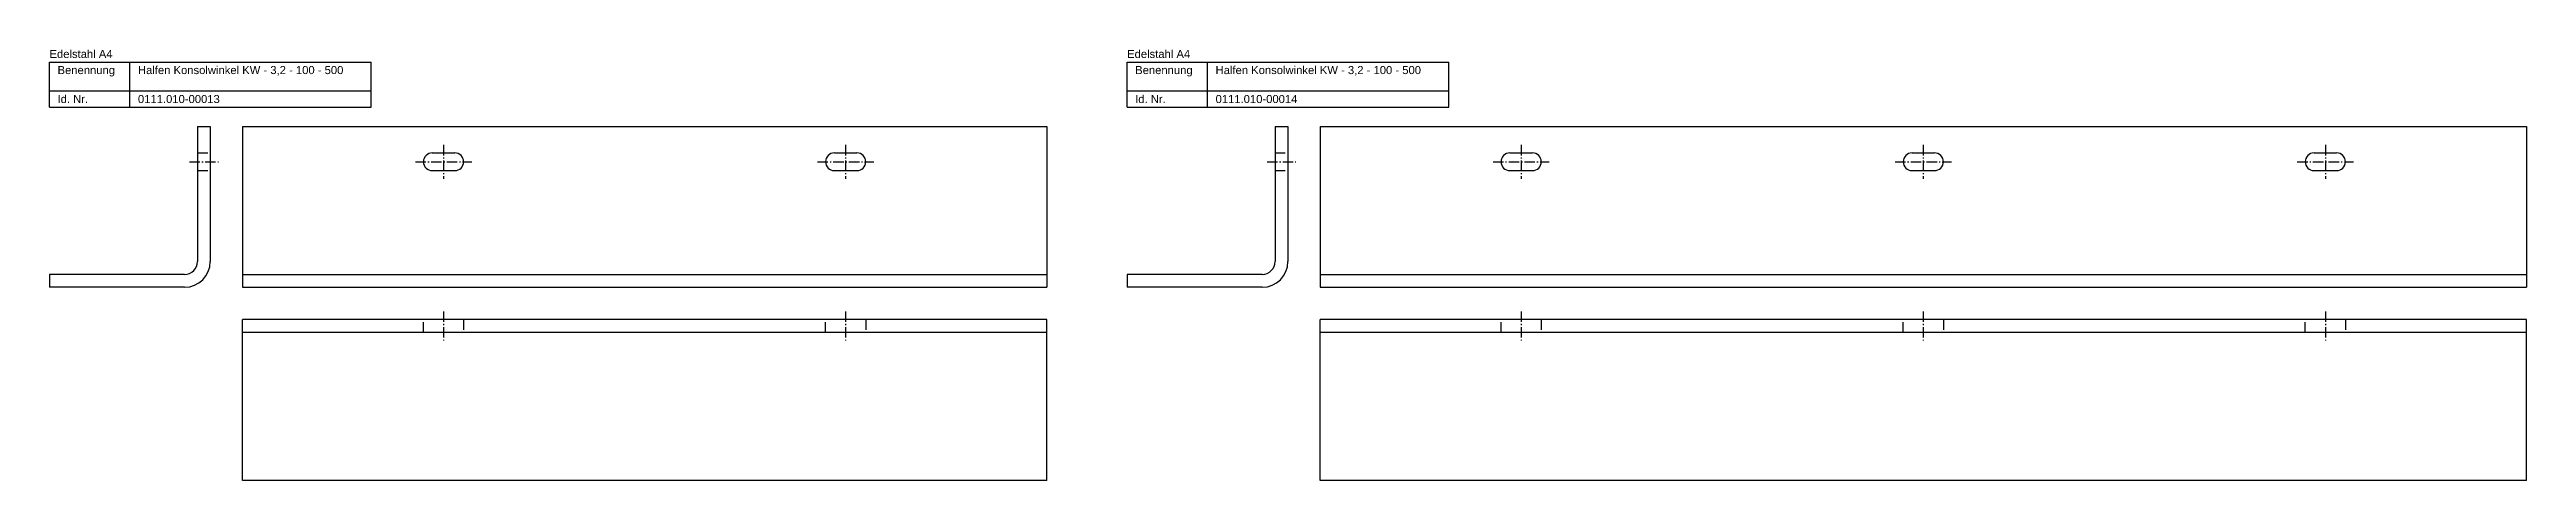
# Model space of a CAD drawing. Header units: millimetres. Extents: x 473 to 3243, y -1069 to 869.
# Drawn here: x 473 to 2013, y -719 to -451 of the extents above; entities that cross this region are included whole.
import ezdxf

# ---------------------------------------------------------------- set-up
doc = ezdxf.new("R2010")
doc.units = ezdxf.units.MM
doc.linetypes.add('MITTELLINIE', pattern=[0.977, 0.65, -0.13, 0.067, -0.13])
doc.linetypes.add('VERDECKT', pattern=[9.525, 6.35, -3.175])
doc.layers.add('HALFEN-KONSOLANKER', color=2, linetype='CONTINUOUS')
doc.styles.add('ARIAL50', font='ARIAL.TTF', dxfattribs={"height": 5})

msp = doc.modelspace()

# ---------------------------------------------------------------- linework, layer by layer
at = {"layer": 'HALFEN-KONSOLANKER'}
for p, q in [((473.1, -459.2), (673.1, -459.2)), ((473.1, -487.2), (473.1, -459.2)), ((523.1, -487.2), (523.1, -459.2)), ((673.1, -487.2), (673.1, -459.2)), ((1143.1, -459.2), (1343.1, -459.2)), ((1143.1, -487.2), (1143.1, -459.2)), ((1193.1, -487.2), (1193.1, -459.2)), ((1343.1, -487.2), (1343.1, -459.2)), ((473.1, -477.2), (673.1, -477.2)), ((1143.1, -477.2), (1343.1, -477.2)), ((473.1, -487.2), (673.1, -487.2)), ((1143.1, -487.2), (1343.1, -487.2)), ((565.1, -499.2), (565.1, -583.2)), ((565.1, -499.2), (573.1, -499.2)), ((573.1, -499.2), (573.1, -583.2)), ((593.1, -499.2), (593.1, -599.2)), ((593.1, -499.2), (1093.1, -499.2)), ((1093.1, -499.2), (1093.1, -599.2)), ((1235.1, -499.2), (1235.1, -583.2)), ((1235.1, -499.2), (1243.1, -499.2)), ((1243.1, -499.2), (1243.1, -583.2)), ((1263.1, -499.2), (2013.1, -499.2)), ((1263.1, -499.2), (1263.1, -599.2)), ((2013.1, -499.2), (2013.1, -599.2)), ((711.1, -515.7), (725.1, -515.7)), ((961.1, -515.7), (975.1, -515.7)), ((1381.1, -515.7), (1395.1, -515.7)), ((1631.1, -515.7), (1645.1, -515.7)), ((1881.1, -515.7), (1895.1, -515.7)), ((711.1, -526.7), (725.1, -526.7)), ((961.1, -526.7), (975.1, -526.7)), ((1381.1, -526.7), (1395.1, -526.7)), ((1631.1, -526.7), (1645.1, -526.7)), ((1881.1, -526.7), (1895.1, -526.7)), ((557.1, -591.2), (473.1, -591.2)), ((473.1, -591.2), (473.1, -599.2)), ((557.1, -599.2), (473.1, -599.2)), ((593.1, -591.2), (1093.1, -591.2)), ((593.1, -599.2), (1093.1, -599.2)), ((1227.1, -591.2), (1143.1, -591.2)), ((1143.1, -591.2), (1143.1, -599.2)), ((1227.1, -599.2), (1143.1, -599.2)), ((1263.1, -591.2), (2013.1, -591.2)), ((1263.1, -599.2), (2013.1, -599.2)), ((1093.1, -619.2), (593.1, -619.2)), ((593.1, -719.2), (593.1, -619.2)), ((1093.1, -627.2), (593.1, -627.2)), ((1093.1, -719.2), (1093.1, -619.2)), ((2013.1, -619.2), (1263.1, -619.2)), ((1263.1, -719.2), (1263.1, -619.2)), ((2013.1, -627.2), (1263.1, -627.2)), ((2013.1, -719.2), (2013.1, -619.2)), ((1093.1, -719.2), (593.1, -719.2)), ((2013.1, -719.2), (1263.1, -719.2))]:
    msp.add_line(p, q, dxfattribs=at)
at = {"layer": 'HALFEN-KONSOLANKER', "color": 1, "linetype": 'MITTELLINIE', "ltscale": 10}
for p, q in [((560.1, -521.2), (578.1, -521.2)), ((700.6, -521.2), (735.6, -521.2)), ((718.1, -510.7), (718.1, -531.7)), ((950.6, -521.2), (985.6, -521.2)), ((968.1, -510.7), (968.1, -531.7)), ((1230.1, -521.2), (1248.1, -521.2)), ((1370.6, -521.2), (1405.6, -521.2)), ((1388.1, -510.7), (1388.1, -531.7)), ((1620.6, -521.2), (1655.6, -521.2)), ((1638.1, -510.7), (1638.1, -531.7)), ((1870.6, -521.2), (1905.6, -521.2)), ((1888.1, -510.7), (1888.1, -531.7)), ((718.1, -614.2), (718.1, -632.2)), ((968.1, -614.2), (968.1, -632.2)), ((1388.1, -614.2), (1388.1, -632.2)), ((1638.1, -614.2), (1638.1, -632.2)), ((1888.1, -614.2), (1888.1, -632.2))]:
    msp.add_line(p, q, dxfattribs=at)
at = {"layer": 'HALFEN-KONSOLANKER', "color": 1, "linetype": 'VERDECKT'}
for p, q in [((565.1, -515.7), (573.1, -515.7)), ((1235.1, -515.7), (1243.1, -515.7)), ((565.1, -526.7), (573.1, -526.7)), ((1235.1, -526.7), (1243.1, -526.7)), ((705.6, -627.2), (705.6, -619.2)), ((730.6, -619.2), (730.6, -627.2)), ((955.6, -627.2), (955.6, -619.2)), ((980.6, -619.2), (980.6, -627.2)), ((1375.6, -627.2), (1375.6, -619.2)), ((1400.6, -619.2), (1400.6, -627.2)), ((1625.6, -627.2), (1625.6, -619.2)), ((1650.6, -619.2), (1650.6, -627.2)), ((1875.6, -627.2), (1875.6, -619.2)), ((1900.6, -619.2), (1900.6, -627.2))]:
    msp.add_line(p, q, dxfattribs=at)
at = {"layer": 'HALFEN-KONSOLANKER'}
for centre, radius, start, end in [((711.1, -521.2), 5.5, 90, 270), ((725.1, -521.2), 5.5, 270, 90), ((961.1, -521.2), 5.5, 90, 270), ((975.1, -521.2), 5.5, 270, 90), ((1381.1, -521.2), 5.5, 90, 270), ((1395.1, -521.2), 5.5, 270, 90), ((1631.1, -521.2), 5.5, 90, 270), ((1645.1, -521.2), 5.5, 270, 90), ((1881.1, -521.2), 5.5, 90, 270), ((1895.1, -521.2), 5.5, 270, 90), ((557.1, -583.2), 8, 270, 0), ((557.1, -583.2), 16, 270, 0), ((1227.1, -583.2), 16, 270, 0), ((1227.1, -583.2), 8, 270, 0)]:
    msp.add_arc(centre, radius, start, end, dxfattribs=at)

# ---------------------------------------------------------------- texts
at = {"layer": 'HALFEN-KONSOLANKER', "style": 'ARIAL50'}
for s, p in [('Edelstahl A4', (473.1, -456.7)), ('Benennung', (478.1, -466.7)), ('Halfen Konsolwinkel KW - 3,2 - 100 - 500', (528.1, -466.7)), ('Edelstahl A4', (1143.1, -456.7)), ('Benennung', (1148.1, -466.7)), ('Halfen Konsolwinkel KW - 3,2 - 100 - 500', (1198.1, -466.7)), ('Id. Nr.', (478.1, -484.7)), ('0111.010-00013', (528.1, -484.7)), ('Id. Nr.', (1148.1, -484.7)), ('0111.010-00014', (1198.1, -484.7))]:
    msp.add_text(s, height=5, dxfattribs=at).set_placement(p)

doc.saveas('drawing.dxf')
